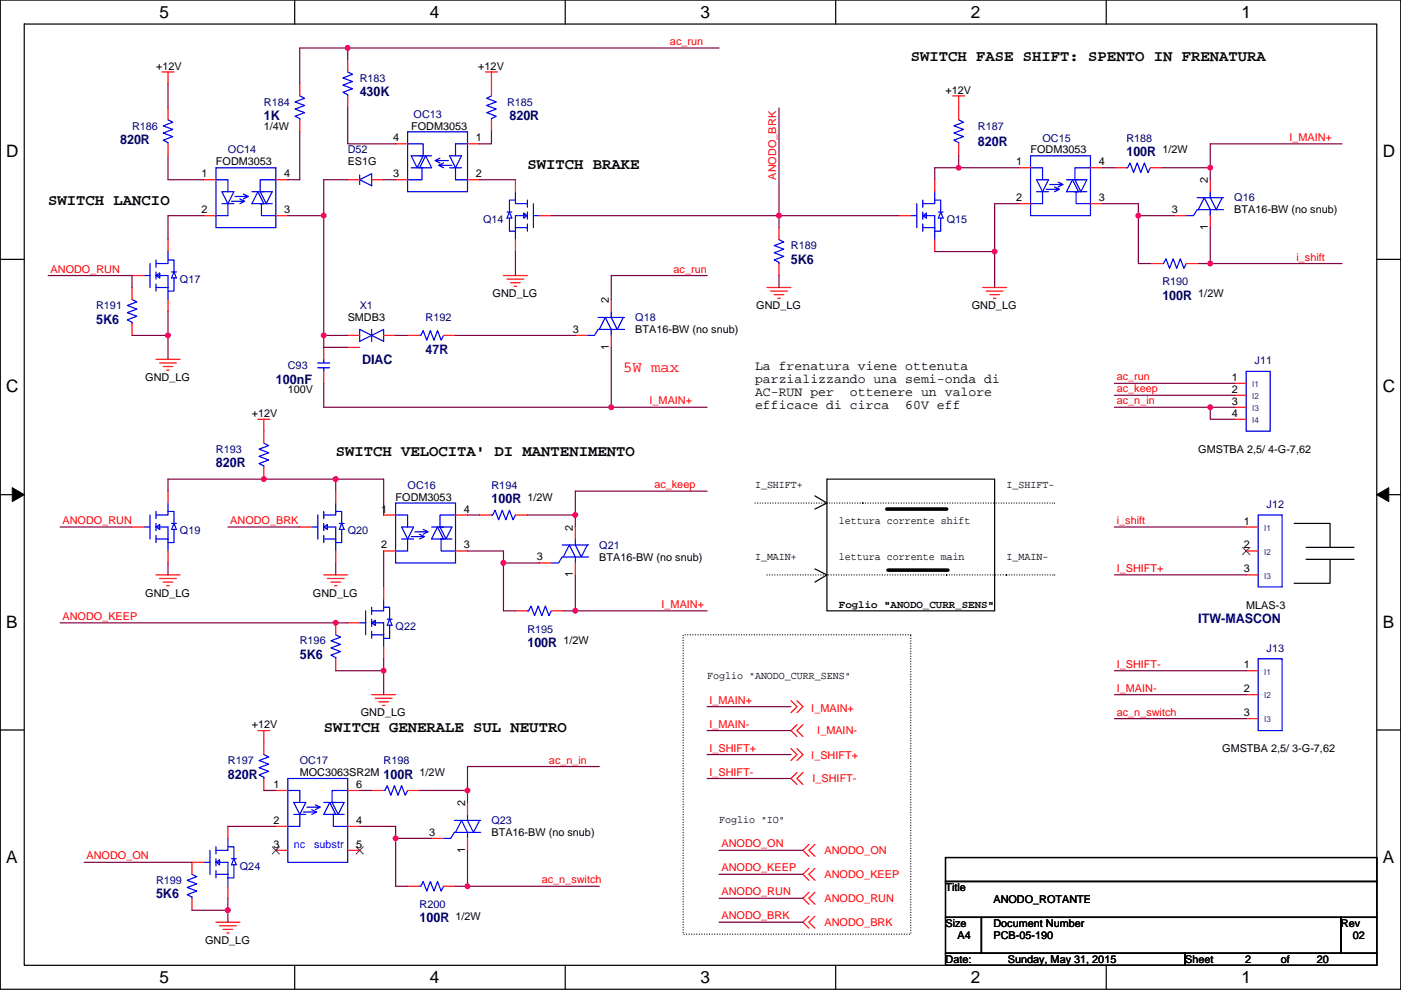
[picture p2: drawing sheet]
<svg xmlns="http://www.w3.org/2000/svg" width="297mm" height="210mm" viewBox="0 0 297 210" stroke-linecap="round" stroke-linejoin="round" font-family="sans-serif">
<defs><g id="words">
<g font-size="3.6">
<text x="33.8" y="3.8">5</text>
<text x="91.1" y="3.8">4</text>
<text x="148.5" y="3.8">3</text>
<text x="205.8" y="3.8">2</text>
<text x="263.2" y="3.8">1</text>
<text x="1.3" y="33.3">D</text>
<text x="293.2" y="33.3">D</text>
<text x="1.3" y="83.2">C</text>
<text x="293.2" y="83.2">C</text>
<text x="1.3" y="133.2">B</text>
<text x="293.2" y="133.2">B</text>
<text x="1.3" y="183.1">A</text>
<text x="293.2" y="183.1">A</text>
<text x="33.8" y="208.5">5</text>
<text x="91.1" y="208.5">4</text>
<text x="148.5" y="208.5">3</text>
<text x="205.8" y="208.5">2</text>
<text x="263.2" y="208.5">1</text>
</g>
<g font-size="3.3">
<text x="193.1" y="12.9">SWITCH FASE SHIFT: SPENTO IN FRENATURA</text>
<text x="111.8" y="35.8">SWITCH BRAKE</text>
<text x="10.2" y="43.4">SWITCH LANCIO</text>
<text x="71.2" y="96.8">SWITCH VELOCITA' DI MANTENIMENTO</text>
<text x="68.6" y="155.2">SWITCH GENERALE SUL NEUTRO</text>
</g>
<text font-size="3.3" fill="#f00" x="132.1" y="78.9">5W max</text>
<g font-size="2.8" fill="#000080">
<text x="76.3" y="20.4">430K</text>
<text x="55.9" y="25.5">1K</text>
<text x="108" y="25.5">820R</text>
<text x="25.5" y="30.5">820R</text>
<text x="207.3" y="31.1">820R</text>
<text x="238.8" y="33.1">100R</text>
<text x="167.7" y="55.9">5K6</text>
<text x="246.4" y="63.6">100R</text>
<text x="20.4" y="68.6">5K6</text>
<text x="76.8" y="77.3">DIAC</text>
<text x="90.2" y="75">47R</text>
<text x="58.5" y="81.3">100nF</text>
<text x="45.8" y="99.1">820R</text>
<text x="104.2" y="106.7">100R</text>
<text x="111.8" y="137.2">100R</text>
<text x="254.1" y="132.1">ITW-MASCON</text>
<text x="63.6" y="139.8">5K6</text>
<text x="48.3" y="165.2">820R</text>
<text x="81.3" y="165.2">100R</text>
<text x="33.1" y="190.6">5K6</text>
<text x="89" y="195.6">100R</text>
</g>
<g font-size="2.8">
<text x="160.1" y="78.5">La frenatura viene ottenuta</text>
<text x="160.1" y="81.3">parzializzando una semi-onda di</text>
<text x="160.1" y="84.1">AC-RUN per</text>
<text x="160.1" y="86.8">efficace di circa</text>
<text x="180.2" y="84.1">ottenere un valore</text>
<text x="191.9" y="86.8">60V eff</text>
</g>
<g font-size="2.3" fill="#f00">
<text x="142" y="9.6">ac_run</text>
<text x="273.4" y="29.9">I_MAIN+</text>
<text x="164.5" y="38.1" transform="rotate(-90 164.5 38.1)">ANODO_BRK</text>
<text x="10.7" y="57.8">ANODO_RUN</text>
<text x="142.8" y="57.8">ac_run</text>
<text x="274.9" y="55.3">i_shift</text>
<text x="236.8" y="80.7">ac_run</text>
<text x="236.8" y="83.2">ac_keep</text>
<text x="137.7" y="85.8">I_MAIN+</text>
<text x="236.8" y="85.8">ac_n_in</text>
<text x="138.7" y="103.5">ac_keep</text>
<text x="13.3" y="111.2">ANODO_RUN</text>
<text x="48.8" y="111.2">ANODO_BRK</text>
<text x="236.8" y="111.2">i_shift</text>
<text x="236.8" y="121.3">I_SHIFT+</text>
<text x="13.3" y="131.5">ANODO_KEEP</text>
<text x="140.3" y="128.9">I_MAIN+</text>
<text x="236.8" y="141.6">I_SHIFT-</text>
<text x="150.4" y="149.3">I_MAIN+</text>
<text x="236.8" y="146.7">I_MAIN-</text>
<text x="150.4" y="154.3">I_MAIN-</text>
<text x="172" y="150.9">I_MAIN+</text>
<text x="173.3" y="155.7">I_MAIN-</text>
<text x="236.8" y="151.8">ac_n_switch</text>
<text x="116.4" y="162">ac_n_in</text>
<text x="150.4" y="159.4">I_SHIFT+</text>
<text x="172" y="161.1">I_SHIFT+</text>
<text x="150.4" y="164.5">I_SHIFT-</text>
<text x="172.3" y="165.9">I_SHIFT-</text>
<text x="153" y="179.7">ANODO_ON</text>
<text x="18.3" y="182.3">ANODO_ON</text>
<text x="153" y="184.8">ANODO_KEEP</text>
<text x="174.8" y="181.1">ANODO_ON</text>
<text x="114.9" y="187.4">ac_n_switch</text>
<text x="153" y="189.9">ANODO_RUN</text>
<text x="174.8" y="186.2">ANODO_KEEP</text>
<text x="174.8" y="191.3">ANODO_RUN</text>
<text x="153" y="195">ANODO_BRK</text>
<text x="174.8" y="196.4">ANODO_BRK</text>
</g>
<g font-size="2.3">
<text x="33.1" y="14.8">+12V</text>
<text x="101.4" y="14.8">+12V</text>
<text x="200.5" y="19.9">+12V</text>
<text x="55.9" y="27.5">1/4W</text>
<text x="83.4" y="30">4</text>
<text x="87.2" y="27.5">FODM3053</text>
<text x="100.9" y="30">1</text>
<text x="45.8" y="35.1">FODM3053</text>
<text x="73.7" y="35.1">ES1G</text>
<text x="215.5" y="35.1">1</text>
<text x="218.5" y="32.6">FODM3053</text>
<text x="233" y="35.1">4</text>
<text x="246.4" y="32.6">1/2W</text>
<text x="42.7" y="37.6">1</text>
<text x="60.3" y="37.6">4</text>
<text x="83.4" y="37.6">3</text>
<text x="100.9" y="37.6">2</text>
<text x="256.1" y="38.9" transform="rotate(-90 256.1 38.9)">2</text>
<text x="42.7" y="45.2">2</text>
<text x="60.3" y="45.2">3</text>
<text x="215.5" y="42.7">2</text>
<text x="233" y="42.7">3</text>
<text x="248.5" y="45.2">3</text>
<text x="261.7" y="45.3">BTA16-BW (no snub)</text>
<text x="256.1" y="48.8" transform="rotate(-90 256.1 48.8)">1</text>
<text x="104.5" y="63">GND_LG</text>
<text x="129.1" y="64.3" transform="rotate(-90 129.1 64.3)">2</text>
<text x="160.3" y="65.6">GND_LG</text>
<text x="206.1" y="65.6">GND_LG</text>
<text x="254.1" y="63">1/2W</text>
<text x="73.7" y="68.1">SMDB3</text>
<text x="121.5" y="70.6">3</text>
<text x="134.7" y="70.7">BTA16-BW (no snub)</text>
<text x="129.1" y="74.2" transform="rotate(-90 129.1 74.2)">1</text>
<text x="30.8" y="80.8">GND_LG</text>
<text x="61" y="83.4">100V</text>
<text x="261.2" y="80.8">1</text>
<text x="261.2" y="83.3">2</text>
<text x="53.4" y="88.4">+12V</text>
<text x="261.2" y="85.9">3</text>
<text x="261.2" y="88.4">4</text>
<text x="254.1" y="96.1">GMSTBA 2,5/ 4-G-7,62</text>
<text x="83.9" y="106.2">FODM3053</text>
<text x="111.8" y="106.2">1/2W</text>
<text x="160.1" y="103.4">I_SHIFT+</text>
<text x="213.4" y="103.4">I_SHIFT-</text>
<text x="80.8" y="108.7">1</text>
<text x="98.4" y="108.7">4</text>
<text x="121.5" y="112.5" transform="rotate(-90 121.5 112.5)">2</text>
<text x="177.9" y="111.1">lettura corrente shift</text>
<text x="263.7" y="111.3">1</text>
<text x="80.8" y="116.3">2</text>
<text x="98.4" y="116.3">3</text>
<text x="113.9" y="118.9">3</text>
<text x="127.1" y="118.9">BTA16-BW (no snub)</text>
<text x="160.1" y="118.7">I_MAIN+</text>
<text x="177.9" y="118.7">lettura corrente main</text>
<text x="213.4" y="118.7">I_MAIN-</text>
<text x="263.7" y="116.3">2</text>
<text x="121.5" y="122.5" transform="rotate(-90 121.5 122.5)">1</text>
<text x="263.7" y="121.4">3</text>
<text x="30.8" y="126.5">GND_LG</text>
<text x="66.4" y="126.5">GND_LG</text>
<text x="177.9" y="128.9">Foglio &quot;ANODO_CURR_SENS&quot;</text>
<text x="264.2" y="129.1">MLAS-3</text>
<text x="119.4" y="136.7">1/2W</text>
<text x="263.7" y="141.7">1</text>
<text x="149.9" y="144.1">Foglio &quot;ANODO_CURR_SENS&quot;</text>
<text x="263.7" y="146.8">2</text>
<text x="53.4" y="154.5">+12V</text>
<text x="76.5" y="151.9">GND_LG</text>
<text x="263.7" y="151.9">3</text>
<text x="259.1" y="159.6">GMSTBA 2,5/ 3-G-7,62</text>
<text x="58" y="167.1">1</text>
<text x="63.6" y="164.6">MOC3063SR2M</text>
<text x="75.5" y="167.1">6</text>
<text x="89" y="164.6">1/2W</text>
<text x="98.6" y="171" transform="rotate(-90 98.6 171)">2</text>
<text x="58" y="174.8">2</text>
<text x="58" y="179.8">3</text>
<text x="75.5" y="174.8">4</text>
<text x="75.5" y="179.8">5</text>
<text x="91" y="177.3">3</text>
<text x="104.2" y="177.3">BTA16-BW (no snub)</text>
<text x="152.5" y="174.6">Foglio &quot;IO&quot;</text>
<text x="98.6" y="180.9" transform="rotate(-90 98.6 180.9)">1</text>
<text x="200.5" y="189">Title</text>
<text x="210.6" y="191.6">ANODO_ROTANTE</text>
<text x="96.6" y="195.1">1/2W</text>
<text x="200.5" y="196.6">Size</text>
<text x="210.6" y="196.6">Document Number</text>
<text x="284.3" y="196.6">Rev</text>
<text x="43.5" y="200.2">GND_LG</text>
<text x="203" y="199.2">A4</text>
<text x="210.6" y="199.2">PCB-05-190</text>
<text x="286.8" y="199.2">02</text>
<text x="200.5" y="204.3">Date:</text>
<text x="213.7" y="204.3">Sunday, May 31, 2015</text>
<text x="251.3" y="204.3">Sheet</text>
<text x="264" y="204.3">2</text>
<text x="271.6" y="204.3">of</text>
<text x="279.2" y="204.3">20</text>
</g>
<g font-size="2.3" fill="#000080">
<text x="76.3" y="17.3">R183</text>
<text x="55.9" y="22.4">R184</text>
<text x="107.5" y="22.4">R185</text>
<text x="28" y="27.5">R186</text>
<text x="87.7" y="24.9">OC13</text>
<text x="207.3" y="27.5">R187</text>
<text x="48.3" y="32.6">OC14</text>
<text x="73.7" y="32.6">D52</text>
<text x="221" y="30">OC15</text>
<text x="238.8" y="30">R188</text>
<text x="102.4" y="47.3">Q14</text>
<text x="200.7" y="47.3">Q15</text>
<text x="261.7" y="42.7">Q16</text>
<text x="167.7" y="52.9">R189</text>
<text x="38.2" y="60">Q17</text>
<text x="20.4" y="65.6">R191</text>
<text x="76.3" y="65.6">X1</text>
<text x="246.4" y="60.5">R190</text>
<text x="90.2" y="68.1">R192</text>
<text x="134.7" y="68.1">Q18</text>
<text x="266" y="77.3">J11</text>
<text x="61" y="78.3">C93</text>
<text x="45.8" y="96.1">R193</text>
<text x="86.4" y="103.7">OC16</text>
<text x="104.2" y="103.7">R194</text>
<text x="268.5" y="107.7">J12</text>
<text x="38.2" y="113.3">Q19</text>
<text x="73.7" y="113.3">Q20</text>
<text x="127.1" y="116.4">Q21</text>
<text x="63.6" y="136.7">R196</text>
<text x="83.9" y="133.6">Q22</text>
<text x="111.8" y="134.2">R195</text>
<text x="268.5" y="138.2">J13</text>
<text x="48.3" y="162.1">R197</text>
<text x="63.6" y="162.1">OC17</text>
<text x="81.3" y="162.1">R198</text>
<text x="104.2" y="174.8">Q23</text>
<text x="50.9" y="184.4">Q24</text>
<text x="33.1" y="187.5">R199</text>
<text x="89" y="192.6">R200</text>
</g>
<g font-size="2.3" fill="#00f">
<text x="62.3" y="179.9">nc</text>
<text x="66.6" y="179.9">substr</text>
</g>
<g font-size="1.8" fill="#004080">
<text x="265.5" y="82.1">I1</text>
<text x="265.5" y="84.6">I2</text>
<text x="265.5" y="87.2">I3</text>
<text x="265.5" y="89.7">I4</text>
<text x="268" y="112.6">I1</text>
<text x="268" y="117.7">I2</text>
<text x="268" y="122.7">I3</text>
<text x="268" y="143.1">I1</text>
<text x="268" y="148.1">I2</text>
<text x="268" y="153.2">I3</text>
</g>
</g></defs>
<path d="M.1 0h296.9v209.8h-296.9zM5.1 5.1h286.8v199.6h-286.8z" fill="none" stroke="#000" stroke-width=".25"/>
<g fill="#fff">
<path d="M33.8 .5h2v4.1h-2z"/>
<path d="M33.8 205.3h2v4h-2z"/>
</g>
<path d="M62.5 0v5.1M62.5 204.7v5.1" fill="none" stroke="#000" stroke-width=".25"/>
<g fill="#fff">
<path d="M91.1 .5h2.1v4.1h-2.1z"/>
<path d="M91.1 205.3h2.1v4h-2.1z"/>
</g>
<path d="M119.8 0v5.1M119.8 204.7v5.1" fill="none" stroke="#000" stroke-width=".25"/>
<g fill="#fff">
<path d="M148.5 .5h2v4.1h-2z"/>
<path d="M148.5 205.3h2v4h-2z"/>
</g>
<path d="M177.2 0v5.1M177.2 204.7v5.1" fill="none" stroke="#000" stroke-width=".25"/>
<g fill="#fff">
<path d="M205.8 .5h2.1v4.1h-2.1z"/>
<path d="M205.8 205.3h2.1v4h-2.1z"/>
</g>
<path d="M234.5 0v5.1M234.5 204.7v5.1" fill="none" stroke="#000" stroke-width=".25"/>
<g fill="#fff">
<path d="M263.2 .5h2v4.1h-2z"/>
<path d="M263.2 205.3h2v4h-2z"/>
<path d="M1.3 30.1h2.7v4h-2.7z"/>
<path d="M293.2 30.1h2.6v4h-2.6z"/>
<path d="M1.3 80h2.7v4h-2.7z"/>
<path d="M293.2 80h2.6v4h-2.6z"/>
</g>
<path d="M.1 55h5M291.9 55h5.1" fill="none" stroke="#000" stroke-width=".25"/>
<g fill="#fff">
<path d="M1.3 129.9h2.5v4h-2.5z"/>
<path d="M293.2 129.9h2.4v4h-2.4z"/>
</g>
<path d="M.1 104.9h5M291.9 104.9h5.1" fill="none" stroke="#000" stroke-width=".25"/>
<path d="M2.6 103.4l2.5 1.5-2.5 1.5zM291.9 104.9l2.5-1.5v3z" fill="#000" stroke="#000" stroke-width=".21"/>
<g fill="#fff">
<path d="M1.3 179.8h2.5v4.1h-2.5z"/>
<path d="M293.2 179.8h2.4v4.1h-2.4z"/>
</g>
<g fill="none" stroke="#000" stroke-width=".25">
<path d="M172.8 105.2l2.5 1.5-2.5 1.3M175.3 101.6h35.6v28h-35.6zM274.4 111h7.6v5.1M276.9 116.1h10.2M276.9 118.6h10.2M282 118.6v5.1h-7.6M172.8 120.7l2.5 1.2-2.5 1.6M.1 154.8h5M291.9 154.8h5.1M200.5 181.9h91.4v5.1h-91.4zM200.5 187h91.4v7.6h-91.4zM200.5 194.6h7.6v7.6h-7.6z"/>
<path d="M208.1 194.6h76.2v7.6h-76.2zM284.3 194.6h7.6v7.6h-7.6zM200.5 202.2h50.8v2.5h-50.8zM251.3 202.2h40.6v2.5h-40.6z"/>
</g>
<path d="M160.1 106.7h22.8M182.9 106.7h.1M182.9 106.7h40.7M223.6 106.7h.1M144.8 134.6h48.3v63.5h-48.3zM162.6 121.9h38.1M200.7 121.9h.1M200.7 121.9h12.7M213.4 121.9h.1M213.4 121.9h10.2M223.6 121.9h.1" fill="none" stroke="#000" stroke-width=".25" stroke-dasharray="0 .5"/>
<path d="M188 108h12.7M188.3 120.9h12.7" fill="none" stroke="#000" stroke-width=".76"/>
<g fill="none" stroke="#f00" stroke-width=".25">
<path d="M34.4 15.3h2.5M35.6 15.3v2.5M63.6 17.8v2.5M73.7 12.7v2.6M102.9 15.3h2.6M104.2 15.3v5M35.6 22.9v2.5M35.6 30.5v2.5M43.2 38.1h2.6M58.5 38.1h2.5M63.6 25.4v2.6M73.7 20.3v2.6"/>
<path d="M73.7 38.1h2.6M78.8 38.1h2.5M83.9 30.5h2.5M83.9 38.1h2.5M99.1 30.5h2.6M99.1 38.1h2.6M104.2 25.4v2.6M109.3 38.1v2.6M198.2 38.1v2.6M202 20.3h2.5M203.3 20.3v5.1M203.3 30.5v2.5"/>
<path d="M216 35.6h2.5M231.2 35.6h2.5M236.3 35.6h2.5M243.9 35.6h2.5M256.6 38.1v2.6M28 58.4h2.5M35.6 50.8v2.6M43.2 45.7h2.6M58.5 45.7h2.5M106.7 58.4h5.1M107.5 59.2h3.6M108.3 60h2"/>
<path d="M109.3 50.8v2.6M114.4 45.7h2.5M165.2 48.3v2.5M165.2 55.9v2.5M190.6 45.7h2.5M198.2 50.8v2.6M216 43.2h2.5M231.2 43.2h2.5M243.9 55.9h2.5M249 45.7h2.5M251.5 55.9h2.6M256.6 45.7v2.6"/>
<path d="M28 61v2.5M28 68.6v2.5M33.1 76.2h5.1M33.8 77h3.6M34.6 77.7h2M35.4 78.5h.5M35.6 63.5v2.6M68.6 78.8v2.5M68.6 73.7v2.5M73.7 71.1h2.6M73.7 73.7h2.6M81.3 71.1h2.6"/>
<path d="M86.4 71.1h2.6M94 71.1h2.6M109 60.7h.5M122 71.1h2.5M129.6 71.1v2.6M129.6 63.5v2.6M162.6 61h5.1M163.4 61.7h3.5M164.1 62.5h2.1M164.9 63.3h.5M208.3 61h5.1M209.1 61.7h3.6"/>
<path d="M209.9 62.5h2M210.6 63.3h.5M54.7 88.9h2.5M55.9 88.9v5.1M55.9 99.1v2.5M261.7 81.3h2.5M261.7 83.8h2.5M261.7 86.4h2.5M261.7 88.9h2.5M28 111.8h2.5M35.6 104.2v2.5M35.6 116.9v2.5"/>
<path d="M63.6 111.8h2.5M71.2 104.2v2.5M71.2 116.9v2.5M81.3 109.2h2.6M81.3 116.9h2.6M96.6 109.2h2.5M96.6 116.9h2.5M101.7 109.2h2.5M109.3 109.2h2.5M114.4 119.4h2.5M122 119.4v2.5M122 111.8v2.5"/>
<path d="M264.2 111.8h2.6M264.2 116.9h2.6M33.1 121.9h5.1M33.8 122.7h3.6M34.6 123.5h2M35.4 124.2h.5M68.6 121.9h5.1M69.4 122.7h3.6M70.2 123.5h2M70.9 124.2h.5M71.2 132.1v2.5M71.2 139.7v2.6"/>
<path d="M73.7 132.1h2.6M81.3 124.5v2.5M81.3 137.2v2.5M109.3 129.6h2.5M116.9 129.6h2.5M264.2 121.9h2.6M54.7 155h2.5M55.9 155v5M78.8 147.3h5.1M79.6 148.1h3.5M80.3 148.9h2.1M81.1 149.6h.5"/>
<path d="M167.7 148.6l1.3 1.3-1.3 1.3M167.7 158.8l1.3 1.2-1.3 1.3M169 153.7l-1.3 1.3 1.3 1.2M169 148.6l1.2 1.3-1.2 1.3M169 158.8l1.2 1.2-1.2 1.3M170.2 153.7l-1.2 1.3 1.2 1.2M264.2 142.3h2.6M264.2 147.3h2.6M264.2 152.4h2.6M48.3 175.3v2.5M55.9 165.1v2.6M58.5 167.7h2.5"/>
<path d="M58.5 175.3h2.5M73.7 167.7h2.6M73.7 175.3h2.6M78.8 167.7h2.5M86.4 167.7h2.6M91.5 177.8h2.5M99.1 177.8v2.6M99.1 170.2v2.5M169 163.9l-1.3 1.2 1.3 1.3M170.2 163.9l-1.2 1.2 1.2 1.3M171.5 179.1l-1.3 1.3 1.3 1.2M172.8 179.1l-1.3 1.3 1.3 1.2"/>
<path d="M40.7 190.5v2.6M43.2 182.9h-2.5v2.5M45.8 195.6h5.1M46.5 196.4h3.6M47.3 197.1h2M48.1 197.9h.5M48.3 188v2.5M58.5 180.4h2.5M73.7 180.4h2.6M86.4 188h2.6M94 188h2.6M171.5 184.2l-1.3 1.2 1.3 1.3"/>
<path d="M171.5 189.3l-1.3 1.2 1.3 1.3M171.5 194.3l-1.3 1.3 1.3 1.3M172.8 184.2l-1.3 1.2 1.3 1.3M172.8 189.3l-1.3 1.2 1.3 1.3M172.8 194.3l-1.3 1.3 1.3 1.3"/>
</g>
<g fill="none" stroke="#00f" stroke-width=".25">
<path d="M73.7 15.3l1 .5-2 .7 2 .8-2 .8 2 .7-2 .8 1 .5v.2M35.6 25.4l1 .5-2 .8 2 .8-2 .7 2 .8-2 .7 1 .5v.3M45.8 35.6h12.7v12.7h-12.7zM45.8 38.1h2.5v2.6M58.5 38.1h-3.3v2.6M63.6 20.3l1 .5-2.1 .8 2.1 .8-2.1 .7 2.1 .8-2.1 .8 1.1 .5v.2M76.3 38.1l2.5-1.2v2.5zM76.3 37.1v2M86.4 28h12.7v12.7h-12.7zM86.4 30.5h3.3v2.5M87.2 33h2.5l-1.2 2.6zM87.2 35.6h2.5"/>
<path d="M89 33h2.5M89.5 35.6v2.5h-3.1M90.2 33l1.3 2.6h-2.5zM92.3 34.1l1 .5M93 35.1l1 .5M93.3 33.5l-1 .6h2.8M94 34.6l-1 .5h2.8M95.3 33h2.6l-1.3 2.6zM95.3 35.6h2.6M96.6 35.6v2.5h2.5M99.1 30.5h-2.5v2.5M104.2 20.3l-1 .5 2 .8-2 .8 2 .7-2 .8 2 .8-1 .5v.2"/>
<path d="M203.3 25.4l1 .5-2.1 .8 2.1 .8-2.1 .7 2.1 .8-2.1 .7 1.1 .5v.3M218.5 33h12.7v12.7h-12.7zM218.5 35.6h2.5v2.5M219.8 38.1h2.5l-1.3 2.6zM223.6 39.6l1 .6h-2.8M224.3 38.6l1.1 .5h-2.8M225.4 39.1l-1.1 .5M226.1 38.1h2.6M227.4 38.1l1.3 2.6h-2.6zM227.9 38.1h2.5l-1.2 2.6zM231.2 35.6h-3.3v2.5M238.8 35.6h.3l.5-1 .7 2 .8-2 .8 2 .7-2 .8 2 .5-1"/>
<path d="M30.5 58.4h1.3M31.8 55.9v5.1M33.1 58.4l.7 .5M33.1 55.1v1.6M33.1 57.7v1.5M33.1 58.4h2.5v2.6M33.8 57.9l-.7 .5M33.8 58.7v.2M33.8 57.9v.3M33.8 57.9v1M35.6 55.1h1.3v2.6M35.6 53.4v2.5h-2.5"/>
<path d="M36.4 57.7h1M36.9 58.9v2.8h-1.3M36.9 57.7l.5 1.2h-1zM47.1 40.7h2.5l-1.3 2.5zM47.1 43.2h2.5M48.3 43.2v2.5h-2.5M50.9 42.2l1 .5h-2.8M51.6 41.2l1 .5h-2.8M51.9 42.7l-1 .5M52.6 41.7l-1 .5M53.4 40.7h2.5M54.7 40.7l1.2 2.5h-2.5z"/>
<path d="M55.2 40.7h2.5l-1.3 2.5zM55.2 43.2h2.5M55.4 43.2v2.5h3.1M107.5 45h1M108 46.2v2.8h1.3M108 45l.5 1.2h-1zM109.3 42.4h-1.3v2.6M109.3 48.3v2.5M109.3 48.3h2.5M109.3 40.7v2.5h2.5M111.1 46v.2M111.1 45.2v.3"/>
<path d="M111.1 45.2v1M111.1 45.2l.7 .5M111.8 45.7l-.7 .5M111.8 47.5v1.5M111.8 42.4v1.6M111.8 45v1.5M111.8 45.7h-2.5v2.6M113.1 43.2v5.1M113.1 45.7h1.3M165.2 50.8l1 .5-2.1 .8 2.1 .8-2.1 .7 2.1 .8-2.1 .7 1.1 .5v.3M193.1 45.7h1.3M194.4 43.2v5.1"/>
<path d="M195.6 47.5v1.5M195.6 42.4v1.6M195.6 45v1.5M195.6 45.7h2.6v2.6M195.6 48.3h2.6M195.6 45.7l.8 .5M196.4 46v.2M196.4 45.2v.3M196.4 45.2v1M196.4 45.2l-.8 .5M198.2 40.7v2.5h-2.6M198.2 48.3v2.5"/>
<path d="M198.2 42.4h1.2v2.6M198.9 45h1.1M199.4 45l.6 1.2h-1.1zM199.4 46.2v2.8h-1.2M219.8 40.7h2.5M221 40.7v2.5h-2.5M224.6 40.2l-1 .5M227.9 40.7h2.5M228.2 40.7v2.5h3M246.4 55.9h.3l.5-1 .8 2 .7-2 .8 2 .8-2 .7 2 .5-1M253.8 41.9h5.6M254.1 44.5l1.2-2.6 1.3 2.6v1.2"/>
<path d="M256.6 40.7v1.2l1.3 2.6 1.2-2.6M259.4 44.5h-5.6l-.8 1.2h-1.5M28 63.5l1 .5-2 .8 2 .8-2 .7 2 .8-2 .7 1 .5v.3M33.1 60.2v1.5M33.1 61h2.5M35.6 61v2.5M67.4 78h2.5M67.4 77h2.5M68.6 76.2v.8M68.6 78v.8M76.3 69.9v2.5l5-2.5v2.5zM78.8 69.9v2.5"/>
<path d="M89 71.1h.2l.5-1 .8 2.1 .7-2.1 .8 2.1 .8-2.1 .7 2.1 .5-1.1M126.8 67.3h5.6M127.1 69.9l1.2-2.6 1.3 2.6v1.2M129.6 66.1v1.2l1.3 2.6 1.2-2.6M132.4 69.9h-5.6l-.8 1.2h-1.5M264.2 78.8h5.1v12.7h-5.1zM55.9 94l1.1 .5-2.1 .8 2.1 .7-2.1 .8 2.1 .8-2.1 .7 1 .5v.3M30.5 111.8h1.3M31.8 109.2v5.1M33.1 111.8l.7 .5M33.1 113.6v1.5M33.1 108.5v1.5"/>
<path d="M33.1 111v1.5M33.1 111.8h2.5v2.5M33.1 114.3h2.5M33.8 111.3l-.7 .5M33.8 112v.3M33.8 111.3v.2M33.8 111.3v1M35.6 108.5h1.3v2.5M35.6 114.3v2.6M35.6 106.7v2.5h-2.5M36.4 111h1M36.9 112.3v2.8h-1.3"/>
<path d="M36.9 111l.5 1.3h-1zM66.1 111.8h1.3M67.4 109.2v5.1M68.6 111.8l.8 .5M68.6 113.6v1.5M68.6 108.5v1.5M68.6 111v1.5M68.6 111.8h2.6v2.5M68.6 114.3h2.6M69.4 111.3l-.8 .5M69.4 112v.3M69.4 111.3v.2"/>
<path d="M69.4 111.3v1M71.2 108.5h1.3v2.5M71.2 114.3v2.6M71.2 106.7v2.5h-2.6M71.9 111h1.1M72.5 111l.5 1.3h-1.1zM72.5 112.3v2.8h-1.3M83.9 106.7h12.7v12.7h-12.7zM83.9 109.2h2.5v2.6M85.2 111.8h2.5l-1.3 2.5zM85.2 114.3h2.5M86.4 114.3v2.6h-2.5"/>
<path d="M89 113.3l1 .5h-2.8M89.7 112.3l1 .5h-2.8M90 113.8l-1 .5M90.7 112.8l-1 .5M91.5 111.8h2.5M92.8 111.8l1.2 2.5h-2.5zM93.3 111.8h2.5l-1.3 2.5zM93.3 114.3h2.5M93.5 114.3v2.6h3.1M96.6 109.2h-3.3v2.6M104.2 109.2h.3l.5-1 .7 2.1 .8-2.1 .7 2.1 .8-2.1 .8 2.1 .5-1.1M119.2 115.6h5.6"/>
<path d="M119.4 118.1l1.3-2.5 1.3 2.5v1.3M122 114.3v1.3l1.3 2.5 1.2-2.5M124.8 118.1h-5.6l-.8 1.3h-1.5M266.8 109.2h5v15.3h-5zM71.2 134.6l1 .5-2 .8 2 .8-2 .7 2 .8-2 .8 1 .5v.2M76.3 132.1h1.2M77.5 129.6v5M78.8 132.1l.8 .5M78.8 133.9v1.5M78.8 128.8v1.5M78.8 131.3v1.6M78.8 132.1h2.5v2.5"/>
<path d="M78.8 134.6h2.5M79.6 131.6l-.8 .5M79.6 132.4v.2M79.6 131.6v.2M79.6 131.6v1M81.3 128.8h1.3v2.5M81.3 134.6v2.6M81.3 127v2.6h-2.5M82.1 131.3h1M82.6 131.3l.5 1.3h-1zM82.6 132.6v2.8h-1.3M111.8 129.6h.3l.5-1.1 .7 2.1 .8-2.1 .8 2.1 .7-2.1 .8 2.1 .5-1"/>
<path d="M266.8 139.7h5v15.3h-5zM45.8 179.6v1.5M48.3 179.6h1.3v2.5M48.3 177.8v2.6h-2.5M55.9 160l1.1 .5-2.1 .8 2.1 .8-2.1 .7 2.1 .8-2.1 .8 1 .5v.2M61 165.1h12.7v17.8h-12.7zM61 167.7h2.6v2.5M62.3 170.2h2.5l-1.2 2.5zM62.3 172.7h2.5M63.6 172.7v2.6h-2.6M66.1 171.7l1 .5h-2.8M66.9 170.7l1 .5h-2.8"/>
<path d="M67.1 172.2l-1 .5M67.9 171.2l-1 .5M68.6 170.2h2.6M69.9 170.2l1.3 2.5h-2.6zM70.4 170.2h2.6l-1.3 2.5zM70.4 172.7h2.6M70.7 172.7v2.6h3M73.7 167.7h-3.3v2.5M81.3 167.7h.3l.5-1.1 .8 2.1 .7-2.1 .8 2.1 .8-2.1 .7 2.1 .5-1M96.3 174h5.6M96.6 176.6l1.3-2.6 1.2 2.6v1.2M99.1 172.7v1.3l1.3 2.6 1.3-2.6"/>
<path d="M101.9 176.6h-5.6l-.7 1.2h-1.6M40.7 185.4l1 .5-2 .8 2 .8-2 .7 2 .8-2 .8 1 .5v.2M43.2 182.9h1.3M44.5 180.4v5M45.8 182.9l.7 .5M45.8 184.7v1.5M45.8 182.1v1.6M45.8 182.9h2.5v2.5M45.8 185.4h2.5M46.5 182.4l-.7 .5M46.5 183.2v.2M46.5 182.4v.2"/>
<path d="M46.5 182.4v1M48.3 185.4v2.6M49.1 182.1h1M49.6 182.1l.5 1.3h-1zM49.6 183.4v2.8h-1.3M89 188h.2l.5-1 .8 2 .7-2 .8 2 .8-2 .7 2 .5-1"/>
</g>
<path d="M263.5 116.1l1.5 1.5M265 116.1l-1.6 1.5M57.7 179.6l1.6 1.5M59.2 179.6l-1.5 1.5M75.5 179.6l1.5 1.5M77 179.6l-1.5 1.5" fill="none" stroke="#804000" stroke-width=".21"/>
<g fill="none" stroke="#800040" stroke-width=".25">
<path d="M35.6 17.8v5.1M73.7 10.2h-10.1v7.6M73.7 10.2v2.5M73.7 10.2h78.8M35.6 33v5.1h7.6M63.6 28v10.1h-2.6M73.7 38.1h-5.1v7.6M73.7 22.9v7.6h10.2M81.3 38.1h2.6M101.7 38.1h7.6M104.2 28v2.5h-2.5M165.2 22.9v22.8"/>
<path d="M203.3 35.6h12.7M203.3 35.6h-5.1v2.5M203.3 33v2.6M233.7 35.6h2.6M246.4 35.6h10.2M256.6 35.6v2.5M284.5 30.5h-27.9v5.1M10.2 58.4h17.8v2.6M43.2 45.7h-7.6v5.1M61 45.7h7.6M68.6 45.7v25.4h5.1M109.3 53.4v5"/>
<path d="M116.9 45.7h48.3M149.9 58.4h-20.3v5.1M165.2 45.7v2.6M165.2 58.4v2.6M165.2 45.7h25.4M198.2 53.4h12.7M210.9 53.4v7.6M216 43.2h-5.1v10.2M233.7 43.2h7.7v2.5M241.4 45.7h7.6M241.4 45.7v10.2h2.5M254.1 55.9h2.5"/>
<path d="M256.6 48.3v7.6M256.6 55.9h27.9M28 71.1h7.6M35.6 66.1v5M35.6 71.1v5.1M68.6 71.1v2.6h5.1M83.9 71.1h2.5M96.6 71.1h25.4M129.6 73.7v12.7M68.6 81.3v5.1h61M129.6 86.4h20.3M236.3 81.3h25.4"/>
<path d="M236.3 83.8h25.4M236.3 86.4h20.3v2.5h5.1M256.6 86.4h5.1M12.8 111.8h15.2M35.6 104.2v-2.6h35.6v2.6M35.6 119.4v2.5M48.3 111.8h15.3M71.2 119.4v2.5M71.2 101.6h10.1v7.6M81.3 116.9v7.6M99.1 116.9h7.6v2.5M99.1 109.2h2.6"/>
<path d="M106.7 119.4v10.2h2.6M106.7 119.4h7.7M111.8 109.2h10.2M122 109.2v2.6M149.9 104.2h-27.9v5M236.3 111.8h27.9M12.8 132.1h60.9M81.3 139.7v2.6M119.4 129.6h2.6M122 121.9v7.7M122 129.6h27.9M236.3 121.9h27.9"/>
<path d="M71.2 142.3h10.1M81.3 142.3v5M149.9 149.9h17.8M149.9 155h17.8M236.3 147.3h27.9M236.3 142.3h27.9M236.3 152.4h27.9M48.3 175.3h10.2M55.9 167.7h2.6M76.3 175.3h7.6v2.5M76.3 167.7h2.5M83.9 177.8v10.2h2.5"/>
<path d="M83.9 177.8h7.6M89 167.7h10.1M99.1 167.7v2.5M127.1 162.6h-28v5.1M149.9 160h17.8M149.9 165.1h17.8M17.8 182.9h22.9M40.7 193.1h7.6M48.3 190.5v2.6M48.3 193.1v2.5M96.6 188h2.5M99.1 180.4v7.6"/>
<path d="M99.1 188h28M152.5 180.4h17.7M152.5 185.4h17.7M152.5 190.5h17.7M152.5 195.6h17.7"/>
</g>
<g fill="#f0f" stroke="#f0f" stroke-width=".25">
<circle cx="73.7" cy="10.2" r=".5"/>
<circle cx="129.6" cy="86.4" r=".5"/>
<circle cx="68.6" cy="71.1" r=".5"/>
<circle cx="68.6" cy="45.7" r=".5"/>
<circle cx="241.3" cy="45.7" r=".5"/>
<circle cx="256.6" cy="55.9" r=".5"/>
<circle cx="210.9" cy="53.3" r=".5"/>
<circle cx="256.6" cy="35.6" r=".5"/>
<circle cx="35.6" cy="71.1" r=".5"/>
<circle cx="165.1" cy="45.7" r=".5"/>
<circle cx="203.2" cy="35.6" r=".5"/>
<circle cx="48.3" cy="193" r=".5"/>
<circle cx="83.9" cy="177.8" r=".5"/>
<circle cx="99.1" cy="188" r=".5"/>
<circle cx="71.2" cy="101.6" r=".5"/>
<circle cx="81.3" cy="142.2" r=".5"/>
<circle cx="106.7" cy="119.4" r=".5"/>
<circle cx="122" cy="109.2" r=".5"/>
<circle cx="122" cy="129.5" r=".5"/>
<circle cx="99.1" cy="167.6" r=".5"/>
<circle cx="55.9" cy="101.6" r=".5"/>
<circle cx="71.2" cy="132.1" r=".5"/>
<circle cx="256.6" cy="86.4" r=".5"/>
</g>
<use href="#words"/>
</svg>
